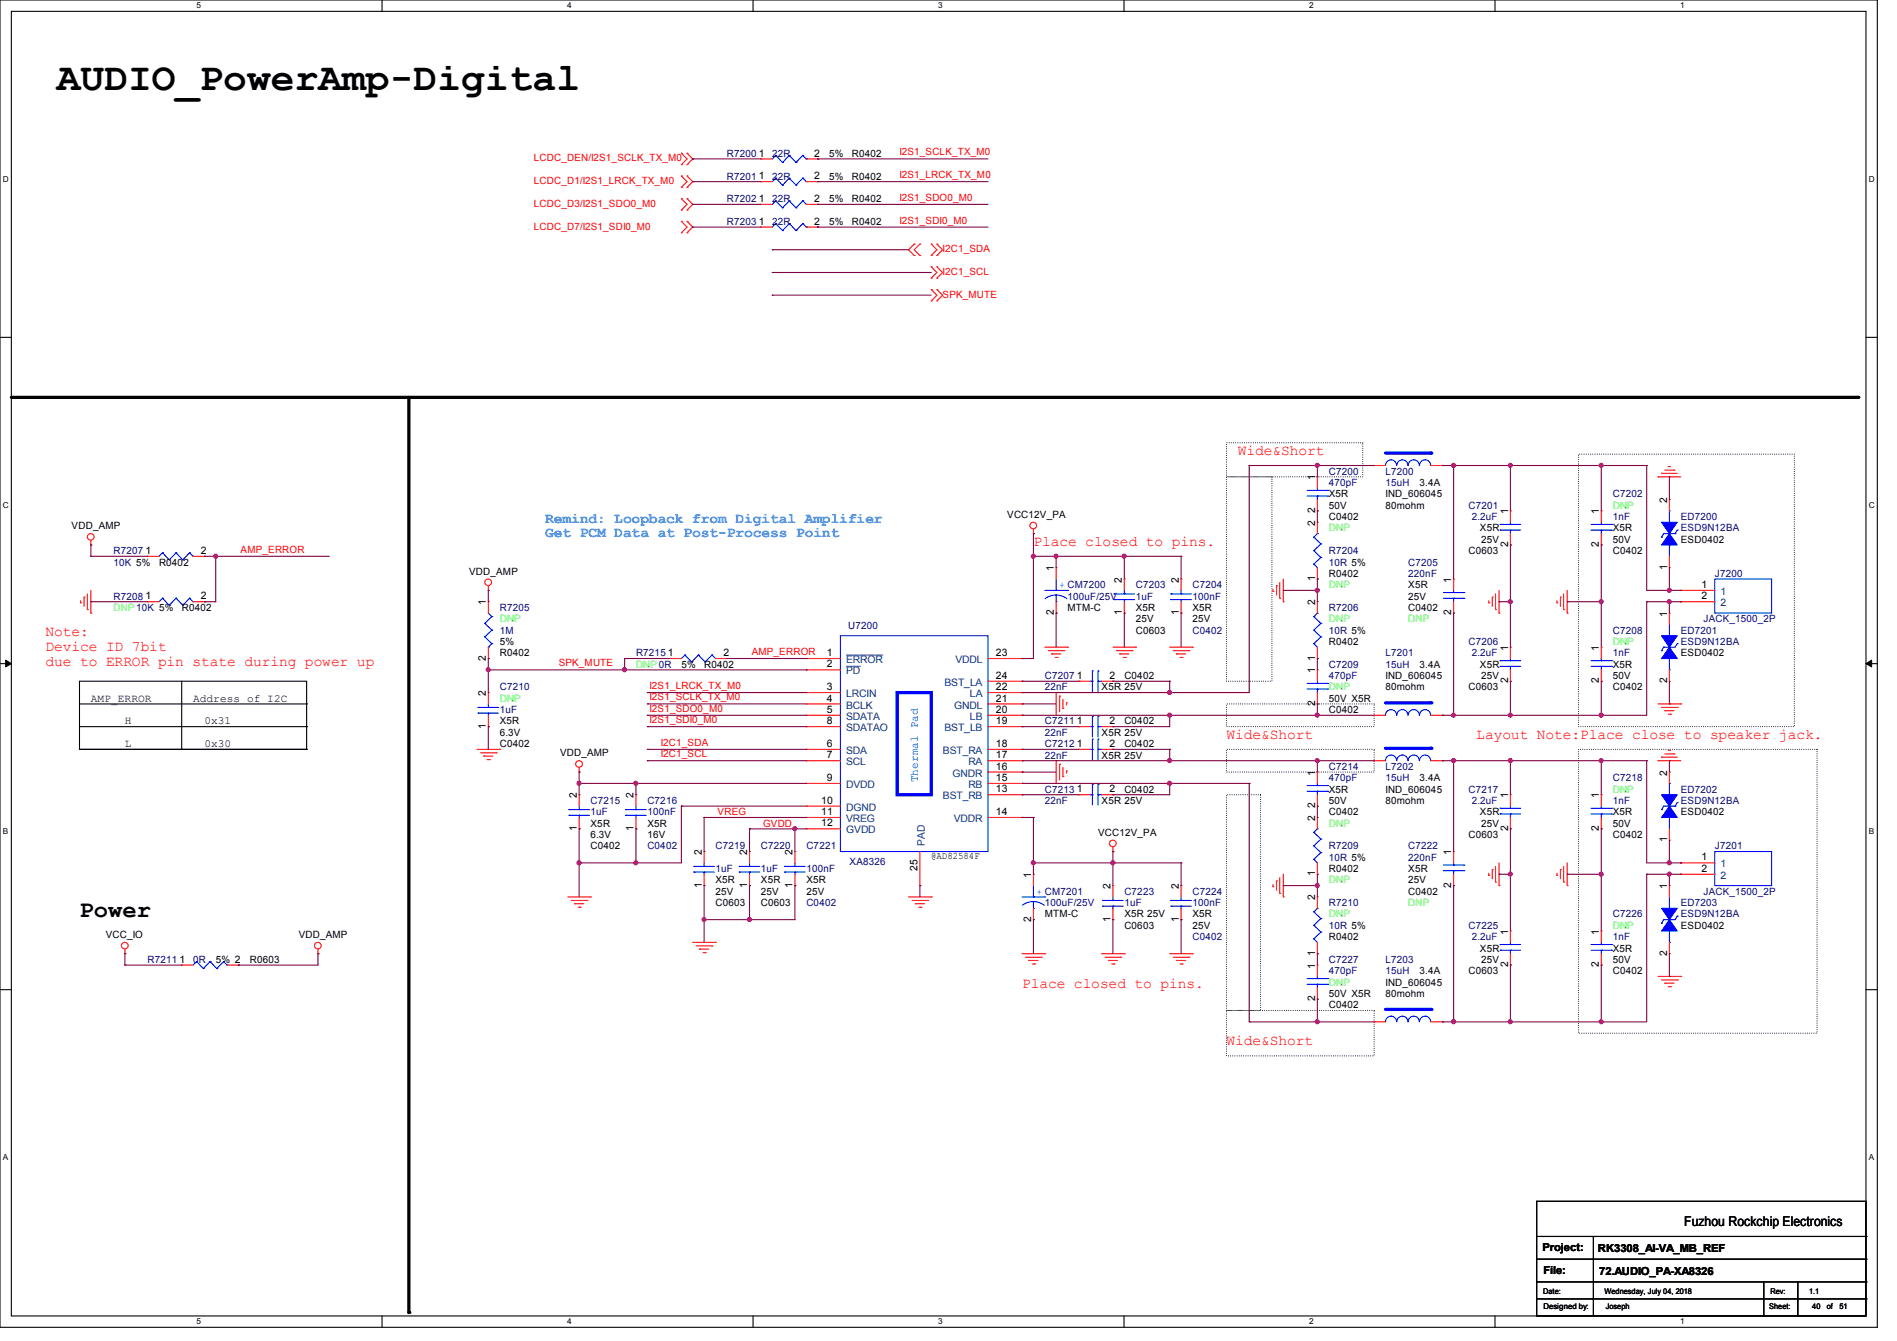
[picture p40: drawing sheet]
<svg xmlns="http://www.w3.org/2000/svg" width="297mm" height="210mm" viewBox="0 0 297 210" stroke-linecap="round" stroke-linejoin="round" font-family="sans-serif">
<defs><g id="words">
<text font-size="6.2" x="8.9" y="14.1">AUDIO_PowerAmp-Digital</text>
<text font-size="3.7" x="12.4" y="143.6">Power</text>
<g font-size="2.3" fill="#f00">
<text x="193.8" y="71.2">Wide&amp;Short</text>
<text x="161.8" y="85.4">Place closed to pins.</text>
<text x="7.1" y="99.7">Note:</text>
<text x="7.1" y="101.9">Device ID 7bit</text>
<text x="7.1" y="104.2">due to ERROR pin state during power up</text>
<text x="192" y="115.7">Wide&amp;Short</text>
<text x="231.1" y="115.7">Layout Note:Place close to speaker jack.</text>
<text x="160" y="154.8">Place closed to pins.</text>
<text x="192" y="163.7">Wide&amp;Short</text>
</g>
<g font-size="2.3" fill="#0080ff">
<text x="85.3" y="81.9">Remind: Loopback from Digital Amplifier</text>
<text x="85.3" y="84.2">Get PCM Data at Post-Process Point</text>
</g>
<text font-size="2.1" x="263.7" y="192">Fuzhou Rockchip Electronics</text>
<g font-size="1.7">
<text x="14.2" y="109.9">AMP_ERROR</text>
<text x="19.6" y="113.4">H</text>
<text x="30.2" y="109.9">Address of I2C</text>
<text x="32" y="113.4">0x31</text>
<text x="19.6" y="117">L</text>
<text x="32" y="117">0x30</text>
<text x="241.5" y="196">Project:</text>
<text x="250.2" y="196.1">RK3308_AI-VA_MB_REF</text>
<text x="241.6" y="199.5">File:</text>
<text x="250.4" y="199.7">72.AUDIO_PA-XA8326</text>
</g>
<text font-size="1.7" fill="#00f" x="143.7" y="122.5" transform="rotate(-90 143.7 122.5)">Thermal Pad</text>
<g font-size="1.6" fill="#f00">
<text x="83.6" y="25.3">LCDC_DEN/I2S1_SCLK_TX_M0</text>
<text x="83.6" y="28.8">LCDC_D1/I2S1_LRCK_TX_M0</text>
<text x="140.8" y="24.3">I2S1_SCLK_TX_M0</text>
<text x="140.8" y="27.9">I2S1_LRCK_TX_M0</text>
<text x="83.6" y="32.4">LCDC_D3/I2S1_SDO0_M0</text>
<text x="83.6" y="35.9">LCDC_D7/I2S1_SDI0_M0</text>
<text x="140.8" y="31.5">I2S1_SDO0_M0</text>
<text x="140.8" y="35">I2S1_SDI0_M0</text>
<text x="147.6" y="39.5">I2C1_SDA</text>
<text x="147.6" y="43.1">I2C1_SCL</text>
<text x="147.6" y="46.6">SPK_MUTE</text>
<text x="37.7" y="86.6">AMP_ERROR</text>
<text x="87.5" y="104.4">SPK_MUTE</text>
<text x="101.7" y="107.9">I2S1_LRCK_TX_M0</text>
<text x="117.7" y="102.6">AMP_ERROR</text>
<text x="101.7" y="109.7">I2S1_SCLK_TX_M0</text>
<text x="101.7" y="111.5">I2S1_SDO0_M0</text>
<text x="101.7" y="113.2">I2S1_SDI0_M0</text>
<text x="103.5" y="118.6">I2C1_SCL</text>
<text x="103.5" y="116.8">I2C1_SDA</text>
<text x="112.4" y="127.7">VREG</text>
<text x="119.5" y="129.5">GVDD</text>
</g>
<g font-size="1.6" fill="#000080">
<text x="113.8" y="24.6">R7200</text>
<text x="113.8" y="28.1">R7201</text>
<text x="120.9" y="24.6">22R</text>
<text x="120.9" y="28.1">22R</text>
<text x="113.8" y="31.7">R7202</text>
<text x="113.8" y="35.2">R7203</text>
<text x="120.9" y="31.7">22R</text>
<text x="120.9" y="35.2">22R</text>
<text x="208" y="74.3">C7200</text>
<text x="208" y="76.1">470pF</text>
<text x="216.9" y="74.3">L7200</text>
<text x="216.9" y="76.1">15uH</text>
<text x="252.5" y="77.9">C7202</text>
<text x="229.9" y="79.7">C7201</text>
<text x="230.4" y="81.4">2.2uF</text>
<text x="252.5" y="81.4">1nF</text>
<text x="263.2" y="81.4">ED7200</text>
<text x="263.2" y="83.2">ESD9N12BA</text>
<text x="17.8" y="86.8">R7207</text>
<text x="17.8" y="88.6">10K 5%</text>
<text x="208" y="86.8">R7204</text>
<text x="208" y="88.6">10R 5%</text>
<text x="220.5" y="88.6">C7205</text>
<text x="17.8" y="93.9">R7208</text>
<text x="78.2" y="95.7">R7205</text>
<text x="167.1" y="93.9">100uF/25V</text>
<text x="177.8" y="92.1">C7203</text>
<text x="177.8" y="93.9">1uF</text>
<text x="186.7" y="92.1">C7204</text>
<text x="186.7" y="93.9">100nF</text>
<text x="208" y="95.7">R7206</text>
<text x="220.5" y="90.3">220nF</text>
<text x="268.5" y="90.3">J7200</text>
<text x="78.2" y="99.2">1M</text>
<text x="132.8" y="98.5">U7200</text>
<text x="186.7" y="99.2">C0402</text>
<text x="208" y="99.2">10R 5%</text>
<text x="229.9" y="101">C7206</text>
<text x="252.5" y="99.2">C7208</text>
<text x="263.2" y="99.2">ED7201</text>
<text x="263.2" y="101">ESD9N12BA</text>
<text x="266.7" y="97.5">JACK_1500_2P</text>
<text x="99.6" y="102.8">R7215</text>
<text x="163.6" y="106.3">C7207</text>
<text x="208" y="104.6">C7209</text>
<text x="208" y="106.3">470pF</text>
<text x="216.9" y="102.8">L7201</text>
<text x="216.9" y="104.6">15uH</text>
<text x="230.4" y="102.8">2.2uF</text>
<text x="252.5" y="102.8">1nF</text>
<text x="78.2" y="108.1">C7210</text>
<text x="78.2" y="111.7">1uF</text>
<text x="163.6" y="108.1">22nF</text>
<text x="163.6" y="113.5">C7211</text>
<text x="163.6" y="115.2">22nF</text>
<text x="163.6" y="117">C7212</text>
<text x="163.6" y="118.8">22nF</text>
<text x="92.5" y="125.9">C7215</text>
<text x="101.4" y="125.9">C7216</text>
<text x="163.6" y="124.1">C7213</text>
<text x="163.6" y="125.9">22nF</text>
<text x="208" y="120.6">C7214</text>
<text x="208" y="122.3">470pF</text>
<text x="216.9" y="120.6">L7202</text>
<text x="216.9" y="122.3">15uH</text>
<text x="229.9" y="124.1">C7217</text>
<text x="230.4" y="125.9">2.2uF</text>
<text x="252.5" y="122.3">C7218</text>
<text x="252.5" y="125.9">1nF</text>
<text x="263.2" y="124.1">ED7202</text>
<text x="263.2" y="125.9">ESD9N12BA</text>
<text x="92.5" y="127.7">1uF</text>
<text x="101.4" y="127.7">100nF</text>
<text x="101.4" y="133">C0402</text>
<text x="112" y="133">C7219</text>
<text x="112" y="136.6">1uF</text>
<text x="119.1" y="133">C7220</text>
<text x="119.1" y="136.6">1uF</text>
<text x="126.2" y="133">C7221</text>
<text x="126.2" y="136.6">100nF</text>
<text x="133" y="135.5">XA8326</text>
<text x="208" y="133">R7209</text>
<text x="208" y="134.8">10R 5%</text>
<text x="220.5" y="133">C7222</text>
<text x="220.5" y="134.8">220nF</text>
<text x="268.5" y="133">J7201</text>
<text x="126.2" y="141.9">C0402</text>
<text x="163.6" y="141.9">100uF/25V</text>
<text x="176" y="140.1">C7223</text>
<text x="176" y="141.9">1uF</text>
<text x="186.7" y="140.1">C7224</text>
<text x="186.7" y="141.9">100nF</text>
<text x="208" y="141.9">R7210</text>
<text x="252.5" y="143.7">C7226</text>
<text x="263.2" y="141.9">ED7203</text>
<text x="263.2" y="143.7">ESD9N12BA</text>
<text x="266.7" y="140.1">JACK_1500_2P</text>
<text x="186.7" y="147.2">C0402</text>
<text x="208" y="145.5">10R 5%</text>
<text x="229.9" y="145.5">C7225</text>
<text x="230.4" y="147.2">2.2uF</text>
<text x="252.5" y="147.2">1nF</text>
<text x="23.1" y="150.8">R7211</text>
<text x="30.2" y="150.8">0R</text>
<text x="208" y="150.8">C7227</text>
<text x="208" y="152.6">470pF</text>
<text x="216.9" y="150.8">L7203</text>
<text x="216.9" y="152.6">15uH</text>
</g>
<g font-size="1.6">
<text x="118.8" y="24.5">1</text>
<text x="118.8" y="28.1">1</text>
<text x="127.5" y="24.5">2</text>
<text x="127.5" y="28.1">2</text>
<text x="129.8" y="24.6">5%</text>
<text x="129.8" y="28.1">5%</text>
<text x="133.4" y="24.6">R0402</text>
<text x="133.4" y="28.1">R0402</text>
<text x="118.8" y="31.6">1</text>
<text x="118.8" y="35.2">1</text>
<text x="127.5" y="31.6">2</text>
<text x="127.5" y="35.2">2</text>
<text x="129.8" y="31.7">5%</text>
<text x="129.8" y="35.2">5%</text>
<text x="133.4" y="31.7">R0402</text>
<text x="133.4" y="35.2">R0402</text>
<text x="205.9" y="75.2" transform="rotate(-90 205.9 75.2)">1</text>
<text x="208" y="77.9">X5R</text>
<text x="216.9" y="77.9">IND_606045</text>
<text x="222.3" y="76.1">3.4A</text>
<text x="11.2" y="82.9">VDD_AMP</text>
<text x="157.7" y="81.1">VCC12V_PA</text>
<text x="205.9" y="82.3" transform="rotate(-90 205.9 82.3)">2</text>
<text x="205.9" y="80.3" transform="rotate(-90 205.9 80.3)">2</text>
<text x="208" y="81.4">C0402</text>
<text x="208" y="79.7">50V</text>
<text x="216.9" y="79.7">80mohm</text>
<text x="231.7" y="83.2">X5R</text>
<text x="236.1" y="80.6" transform="rotate(-90 236.1 80.6)">1</text>
<text x="250.3" y="80.6" transform="rotate(-90 250.3 80.6)">1</text>
<text x="252.5" y="83.2">X5R</text>
<text x="261" y="78.8" transform="rotate(-90 261 78.8)">2</text>
<text x="22.8" y="86.7">1</text>
<text x="24.9" y="88.6">R0402</text>
<text x="31.5" y="86.7">2</text>
<text x="165" y="89.4" transform="rotate(-90 165 89.4)">1</text>
<text x="229.9" y="86.8">C0603</text>
<text x="231.9" y="85">25V</text>
<text x="236.1" y="85.7" transform="rotate(-90 236.1 85.7)">2</text>
<text x="250.3" y="85.7" transform="rotate(-90 250.3 85.7)">2</text>
<text x="252.5" y="86.8">C0402</text>
<text x="252.5" y="85">50V</text>
<text x="261" y="89.2" transform="rotate(-90 261 89.2)">1</text>
<text x="263.2" y="85">ESD0402</text>
<text x="22.8" y="93.9">1</text>
<text x="28.4" y="95.7">R0402</text>
<text x="31.5" y="93.9">2</text>
<text x="73.5" y="90">VDD_AMP</text>
<text x="76.1" y="94.8" transform="rotate(-90 76.1 94.8)">1</text>
<text x="167.1" y="95.7">MTM-C</text>
<text x="175.7" y="91.2" transform="rotate(-90 175.7 91.2)">2</text>
<text x="177.8" y="95.7">X5R</text>
<text x="184.5" y="91.2" transform="rotate(-90 184.5 91.2)">2</text>
<text x="186.7" y="95.7">X5R</text>
<text x="205.9" y="94.8" transform="rotate(-90 205.9 94.8)">2</text>
<text x="205.9" y="91" transform="rotate(-90 205.9 91)">1</text>
<text x="208" y="90.3">R0402</text>
<text x="220.5" y="95.7">C0402</text>
<text x="220.5" y="92.1">X5R</text>
<text x="220.5" y="93.9">25V</text>
<text x="227.2" y="91.2" transform="rotate(-90 227.2 91.2)">1</text>
<text x="266.4" y="92.1">1</text>
<text x="266.4" y="93.9">2</text>
<text x="78.2" y="101">5%</text>
<text x="165" y="96.4" transform="rotate(-90 165 96.4)">2</text>
<text x="175.7" y="96.4" transform="rotate(-90 175.7 96.4)">1</text>
<text x="177.8" y="99.2">C0603</text>
<text x="177.8" y="97.5">25V</text>
<text x="184.5" y="96.4" transform="rotate(-90 184.5 96.4)">1</text>
<text x="186.7" y="97.5">25V</text>
<text x="208" y="101">R0402</text>
<text x="227.2" y="96.4" transform="rotate(-90 227.2 96.4)">2</text>
<text x="236.1" y="101.9" transform="rotate(-90 236.1 101.9)">1</text>
<text x="250.3" y="101.9" transform="rotate(-90 250.3 101.9)">1</text>
<text x="261" y="96.6" transform="rotate(-90 261 96.6)">1</text>
<text x="76.1" y="103.5" transform="rotate(-90 76.1 103.5)">2</text>
<text x="78.2" y="102.8">R0402</text>
<text x="104.6" y="102.7">1</text>
<text x="106.7" y="104.6">5%</text>
<text x="110.2" y="104.6">R0402</text>
<text x="113.3" y="102.7">2</text>
<text x="129.5" y="102.7">1</text>
<text x="129.5" y="104.5">2</text>
<text x="155.9" y="106.3">24</text>
<text x="155.9" y="102.7">23</text>
<text x="168.6" y="106.3">1</text>
<text x="173.7" y="106.3">2</text>
<text x="176" y="106.3">C0402</text>
<text x="205.9" y="105.5" transform="rotate(-90 205.9 105.5)">1</text>
<text x="205.9" y="103.5" transform="rotate(-90 205.9 103.5)">1</text>
<text x="216.9" y="106.3">IND_606045</text>
<text x="222.3" y="104.6">3.4A</text>
<text x="231.7" y="104.6">X5R</text>
<text x="231.9" y="106.3">25V</text>
<text x="236.1" y="107" transform="rotate(-90 236.1 107)">2</text>
<text x="250.3" y="107" transform="rotate(-90 250.3 107)">2</text>
<text x="252.5" y="104.6">X5R</text>
<text x="252.5" y="106.3">50V</text>
<text x="261" y="107" transform="rotate(-90 261 107)">2</text>
<text x="263.2" y="102.8">ESD0402</text>
<text x="76.1" y="109" transform="rotate(-90 76.1 109)">2</text>
<text x="78.2" y="113.5">X5R</text>
<text x="129.5" y="108.1">3</text>
<text x="129.5" y="109.9">4</text>
<text x="129.5" y="111.6">5</text>
<text x="129.5" y="113.4">8</text>
<text x="155.9" y="108.1">22</text>
<text x="155.9" y="109.9">21</text>
<text x="155.9" y="111.6">20</text>
<text x="155.9" y="113.4">19</text>
<text x="168.6" y="113.4">1</text>
<text x="172.5" y="108.1">X5R 25V</text>
<text x="173.7" y="113.4">2</text>
<text x="176" y="113.5">C0402</text>
<text x="205.9" y="110.6" transform="rotate(-90 205.9 110.6)">2</text>
<text x="208" y="111.7">C0402</text>
<text x="208" y="109.9">50V X5R</text>
<text x="216.9" y="108.1">80mohm</text>
<text x="229.9" y="108.1">C0603</text>
<text x="252.5" y="108.1">C0402</text>
<text x="76.1" y="114.1" transform="rotate(-90 76.1 114.1)">1</text>
<text x="78.2" y="117">C0402</text>
<text x="78.2" y="115.2">6.3V</text>
<text x="87.7" y="118.4">VDD_AMP</text>
<text x="129.5" y="117">6</text>
<text x="129.5" y="118.7">7</text>
<text x="155.9" y="117">18</text>
<text x="155.9" y="118.7">17</text>
<text x="168.6" y="117">1</text>
<text x="172.5" y="115.2">X5R 25V</text>
<text x="172.5" y="118.8">X5R 25V</text>
<text x="173.7" y="117">2</text>
<text x="176" y="117">C0402</text>
<text x="90.3" y="125" transform="rotate(-90 90.3 125)">2</text>
<text x="99.2" y="125" transform="rotate(-90 99.2 125)">2</text>
<text x="128.6" y="125.9">10</text>
<text x="129.5" y="122.3">9</text>
<text x="155.9" y="120.5">16</text>
<text x="155.9" y="122.3">15</text>
<text x="155.9" y="124.1">13</text>
<text x="168.6" y="124.1">1</text>
<text x="172.5" y="125.9">X5R 25V</text>
<text x="173.7" y="124.1">2</text>
<text x="176" y="124.1">C0402</text>
<text x="205.9" y="121.5" transform="rotate(-90 205.9 121.5)">1</text>
<text x="208" y="124.1">X5R</text>
<text x="208" y="125.9">50V</text>
<text x="216.9" y="124.1">IND_606045</text>
<text x="216.9" y="125.9">80mohm</text>
<text x="222.3" y="122.3">3.4A</text>
<text x="236.1" y="125" transform="rotate(-90 236.1 125)">1</text>
<text x="250.3" y="125" transform="rotate(-90 250.3 125)">1</text>
<text x="261" y="121.5" transform="rotate(-90 261 121.5)">2</text>
<text x="90.3" y="130.1" transform="rotate(-90 90.3 130.1)">1</text>
<text x="92.5" y="129.5">X5R</text>
<text x="92.5" y="131.2">6.3V</text>
<text x="99.2" y="130.1" transform="rotate(-90 99.2 130.1)">1</text>
<text x="101.4" y="129.5">X5R</text>
<text x="101.4" y="131.2">16V</text>
<text x="128.6" y="127.6">11</text>
<text x="128.6" y="129.4">12</text>
<text x="155.9" y="127.6">14</text>
<text x="171.9" y="130.9">VCC12V_PA</text>
<text x="205.9" y="128.6" transform="rotate(-90 205.9 128.6)">2</text>
<text x="205.9" y="126.6" transform="rotate(-90 205.9 126.6)">2</text>
<text x="208" y="127.7">C0402</text>
<text x="229.9" y="131.2">C0603</text>
<text x="231.7" y="127.7">X5R</text>
<text x="231.9" y="129.5">25V</text>
<text x="236.1" y="130.1" transform="rotate(-90 236.1 130.1)">2</text>
<text x="250.3" y="130.1" transform="rotate(-90 250.3 130.1)">2</text>
<text x="252.5" y="131.2">C0402</text>
<text x="252.5" y="127.7">X5R</text>
<text x="252.5" y="129.5">50V</text>
<text x="261" y="131.9" transform="rotate(-90 261 131.9)">1</text>
<text x="263.2" y="127.7">ESD0402</text>
<text x="92.5" y="133">C0402</text>
<text x="109.9" y="133.9" transform="rotate(-90 109.9 133.9)">2</text>
<text x="117" y="133.9" transform="rotate(-90 117 133.9)">2</text>
<text x="124.1" y="133.9" transform="rotate(-90 124.1 133.9)">2</text>
<text x="143.6" y="136.4" transform="rotate(-90 143.6 136.4)">25</text>
<text x="145.8" y="134.6">@AD82584F</text>
<text x="161.4" y="137.5" transform="rotate(-90 161.4 137.5)">1</text>
<text x="205.9" y="137.2" transform="rotate(-90 205.9 137.2)">1</text>
<text x="208" y="136.6">R0402</text>
<text x="220.5" y="136.6">X5R</text>
<text x="227.2" y="133.9" transform="rotate(-90 227.2 133.9)">1</text>
<text x="266.4" y="134.7">1</text>
<text x="266.4" y="136.5">2</text>
<text x="109.9" y="139" transform="rotate(-90 109.9 139)">1</text>
<text x="112" y="141.9">C0603</text>
<text x="112" y="138.3">X5R</text>
<text x="112" y="140.1">25V</text>
<text x="117" y="139" transform="rotate(-90 117 139)">1</text>
<text x="119.1" y="141.9">C0603</text>
<text x="119.1" y="138.3">X5R</text>
<text x="119.1" y="140.1">25V</text>
<text x="124.1" y="139" transform="rotate(-90 124.1 139)">1</text>
<text x="126.2" y="138.3">X5R</text>
<text x="126.2" y="140.1">25V</text>
<text x="163.6" y="143.7">MTM-C</text>
<text x="173.9" y="139.2" transform="rotate(-90 173.9 139.2)">2</text>
<text x="176" y="143.7">X5R 25V</text>
<text x="184.5" y="139.2" transform="rotate(-90 184.5 139.2)">2</text>
<text x="186.7" y="143.7">X5R</text>
<text x="205.9" y="141" transform="rotate(-90 205.9 141)">2</text>
<text x="220.5" y="140.1">C0402</text>
<text x="220.5" y="138.3">25V</text>
<text x="227.2" y="139" transform="rotate(-90 227.2 139)">2</text>
<text x="261" y="139.2" transform="rotate(-90 261 139.2)">1</text>
<text x="16.6" y="146.9">VCC_IO</text>
<text x="46.8" y="146.9">VDD_AMP</text>
<text x="161.4" y="144.4" transform="rotate(-90 161.4 144.4)">2</text>
<text x="173.9" y="144.4" transform="rotate(-90 173.9 144.4)">1</text>
<text x="176" y="145.5">C0603</text>
<text x="184.5" y="144.4" transform="rotate(-90 184.5 144.4)">1</text>
<text x="186.7" y="145.5">25V</text>
<text x="205.9" y="149.7" transform="rotate(-90 205.9 149.7)">1</text>
<text x="208" y="147.2">R0402</text>
<text x="231.7" y="149">X5R</text>
<text x="236.1" y="146.3" transform="rotate(-90 236.1 146.3)">1</text>
<text x="250.3" y="146.3" transform="rotate(-90 250.3 146.3)">1</text>
<text x="252.5" y="149">X5R</text>
<text x="261" y="149.7" transform="rotate(-90 261 149.7)">2</text>
<text x="263.2" y="145.5">ESD0402</text>
<text x="28.1" y="150.7">1</text>
<text x="33.8" y="150.8">5% 2</text>
<text x="39.1" y="150.8">R0603</text>
<text x="205.9" y="151.7" transform="rotate(-90 205.9 151.7)">1</text>
<text x="216.9" y="154.3">IND_606045</text>
<text x="222.3" y="152.6">3.4A</text>
<text x="229.9" y="152.6">C0603</text>
<text x="231.9" y="150.8">25V</text>
<text x="236.1" y="151.5" transform="rotate(-90 236.1 151.5)">2</text>
<text x="250.3" y="151.5" transform="rotate(-90 250.3 151.5)">2</text>
<text x="252.5" y="152.6">C0402</text>
<text x="252.5" y="150.8">50V</text>
<text x="205.9" y="156.8" transform="rotate(-90 205.9 156.8)">2</text>
<text x="208" y="157.9">C0402</text>
<text x="208" y="156.1">50V X5R</text>
<text x="216.9" y="156.1">80mohm</text>
</g>
<g font-size="1.6" fill="#0f0">
<text x="208" y="83.2">DNP</text>
<text x="252.5" y="79.7">DNP</text>
<text x="17.8" y="95.7">DNP10K 5%</text>
<text x="208" y="92.1">DNP</text>
<text x="78.2" y="97.5">DNP</text>
<text x="208" y="97.5">DNP</text>
<text x="220.5" y="97.5">DNP</text>
<text x="252.5" y="101">DNP</text>
<text x="99.6" y="104.6">DNP0R</text>
<text x="78.2" y="109.9">DNP</text>
<text x="208" y="108.1">DNP</text>
<text x="252.5" y="124.1">DNP</text>
<text x="208" y="129.5">DNP</text>
<text x="208" y="138.3">DNP</text>
<text x="208" y="143.7">DNP</text>
<text x="220.5" y="141.9">DNP</text>
<text x="252.5" y="145.5">DNP</text>
<text x="208" y="154.3">DNP</text>
</g>
<g font-size="1.6" fill="#00f">
<text x="165.9" y="92.1">+ CM7200</text>
<text x="162.3" y="140.1">+ CM7201</text>
</g>
<g font-size="1.6" fill="#004080">
<text x="269.4" y="93.2">1</text>
<text x="269.4" y="95">2</text>
<text x="132.5" y="103.8">ERROR</text>
<text x="132.5" y="105.6">PD</text>
<text x="147.9" y="107.4">BST_LA</text>
<text x="149.6" y="103.8">VDDL</text>
<text x="132.5" y="109.2">LRCIN</text>
<text x="132.5" y="111">BCLK</text>
<text x="132.5" y="112.7">SDATA</text>
<text x="149.4" y="111">GNDL</text>
<text x="151.9" y="109.2">LA</text>
<text x="151.9" y="112.7">LB</text>
<text x="132.5" y="118.1">SDA</text>
<text x="132.5" y="119.8">SCL</text>
<text x="132.5" y="114.5">SDATAO</text>
<text x="147.6" y="118.1">BST_RA</text>
<text x="147.9" y="114.5">BST_LB</text>
<text x="151.6" y="119.8">RA</text>
<text x="132.5" y="123.4">DVDD</text>
<text x="147.6" y="125.2">BST_RB</text>
<text x="149.1" y="121.6">GNDR</text>
<text x="151.6" y="123.4">RB</text>
<text x="132.5" y="127">DGND</text>
<text x="132.5" y="128.7">VREG</text>
<text x="132.5" y="130.5">GVDD</text>
<text x="149.3" y="128.7">VDDR</text>
<text x="144.8" y="132.5" transform="rotate(-90 144.8 132.5)">PAD</text>
<text x="269.4" y="135.8">1</text>
<text x="269.4" y="137.6">2</text>
</g>
<g font-size="1.3">
<text x="30.8" y="1.3">5</text>
<text x="88.8" y="1.3">4</text>
<text x="146.9" y="1.3">3</text>
<text x="205" y="1.3">2</text>
<text x="263.1" y="1.3">1</text>
<text x=".5" y="28.4">D</text>
<text x="292.6" y="28.4">D</text>
<text x=".5" y="79.5">C</text>
<text x="292.6" y="79.5">C</text>
<text x=".5" y="130.6">B</text>
<text x="292.6" y="130.6">B</text>
<text x=".5" y="181.7">A</text>
<text x="292.6" y="181.7">A</text>
<text x="30.8" y="207.4">5</text>
<text x="88.8" y="207.4">4</text>
<text x="146.9" y="207.4">3</text>
<text x="205" y="207.4">2</text>
<text x="263.1" y="207.4">1</text>
</g>
<g font-size="1.2">
<text x="241.6" y="202.6">Date:</text>
<text x="251.2" y="202.6">Wednesday, July 04, 2018</text>
<text x="277.2" y="202.6">Rev:</text>
<text x="283.2" y="202.6">1.1</text>
<text x="241.6" y="205.1">Designed by:</text>
<text x="251.4" y="205.1">Joseph</text>
<text x="277" y="205.1">Sheet:</text>
<text x="283.7" y="205.1">40</text>
<text x="286" y="205.1">of</text>
<text x="288" y="205.1">51</text>
</g>
</g></defs>
<path d="M0 0h293.9v207.9h-293.9zM1.8 1.8h290.3v204.3h-290.3z" fill="none" stroke="#000" stroke-width=".17"/>
<g fill="#fff">
<path d="M30.8 .2h.7v1.4h-.7z"/>
<path d="M30.8 206.2h.7v1.4h-.7z"/>
</g>
<path d="M59.8 0v1.8M59.8 206.1v1.8" fill="none" stroke="#000" stroke-width=".17"/>
<g fill="#fff">
<path d="M88.8 .2h.7v1.4h-.7z"/>
<path d="M88.8 206.2h.7v1.4h-.7z"/>
</g>
<path d="M117.9 0v1.8M117.9 206.1v1.8" fill="none" stroke="#000" stroke-width=".17"/>
<g fill="#fff">
<path d="M146.9 .2h.7v1.4h-.7z"/>
<path d="M146.9 206.2h.7v1.4h-.7z"/>
</g>
<path d="M176 0v1.8M176 206.1v1.8" fill="none" stroke="#000" stroke-width=".17"/>
<g fill="#fff">
<path d="M205 .2h.7v1.4h-.7z"/>
<path d="M205 206.2h.7v1.4h-.7z"/>
</g>
<path d="M234.1 0v1.8M234.1 206.1v1.8" fill="none" stroke="#000" stroke-width=".17"/>
<g fill="#fff">
<path d="M263.1 .2h.6v1.4h-.6z"/>
<path d="M263.1 206.2h.6v1.4h-.6z"/>
<path d="M.5 27.3h.9v1.4h-.9z"/>
<path d="M292.6 27.3h.9v1.4h-.9z"/>
<path d="M.5 78.4h.9v1.4h-.9z"/>
<path d="M292.6 78.4h.9v1.4h-.9z"/>
</g>
<path d="M0 52.8h1.8M292.1 52.8h1.8" fill="none" stroke="#000" stroke-width=".17"/>
<g fill="#fff">
<path d="M.5 129.5h.8v1.4h-.8z"/>
<path d="M292.6 129.5h.8v1.4h-.8z"/>
</g>
<path d="M0 103.9h1.8M292.1 103.9h1.8" fill="none" stroke="#000" stroke-width=".17"/>
<path d="M.9 103.4l.9 .5-.9 .5zM292.1 103.9l.9-.5v1z" fill="#000" stroke="#000" stroke-width=".16"/>
<g fill="#fff">
<path d="M.5 180.5h.8v1.4h-.8z"/>
<path d="M292.6 180.5h.8v1.4h-.8z"/>
</g>
<g fill="none" stroke="#000" stroke-width=".17">
<path d="M12.4 106.7h35.6v10.6h-35.6zM12.4 110.2h35.6M12.4 113.8h35.6M12.4 117.3h35.6M28.4 117.3h.1M28.4 106.7v10.6M48 110.2h.1M48 113.8h.1M48 117.3h.1M0 155h1.8M292.1 155h1.8M240.6 188.1h51.5v18h-51.5z"/>
<path d="M240.6 193.6h51.5M240.6 197.2h51.5M249.5 193.6v12.5M292.1 193.6h.1M292.1 197.2h.1M240.6 200.7h51.5M240.6 203.4h51.5M249.5 206.1h.1M276.1 206.1h.1M276.1 200.7v5.4M281.5 206.1h.1M281.5 200.7v5.4"/>
<path d="M292.1 200.7h.1M292.1 203.4h.1"/>
</g>
<path d="M192 74.7h7.1v32h-7.1zM192 69.3h21.4v5.4h-21.4zM247.1 71.1h33.8v42.7h-33.8zM192 117.3h23.1v3.6h-23.1zM192 110.2h23.1v3.6h-23.1zM247.1 117.3h37.4v44.5h-37.4zM192 124.5h5.4v33.7h-5.4zM192 158.2h23.1v7.2h-23.1z" fill="none" stroke="#000" stroke-width=".17" stroke-dasharray="0 .3"/>
<path d="M1.8 62.2h289.1M64 62.2v143.3" fill="none" stroke="#000" stroke-width=".51"/>
<g fill="#000">
<circle cx="290.9" cy="62.2" r=".25"/>
<circle cx="64" cy="205.5" r=".25"/>
</g>
<g fill="none" stroke="#f00" stroke-width=".17">
<path d="M106.7 25.8h.1M106.7 24h.1M106.7 29.3h.1M106.7 27.6h.1M106.7 32.9h.1M106.7 31.1h.1M106.7 36.4h.1M106.7 34.7h.1M106.7 24l.9 .9-.9 .9M106.7 27.6l.9 .8-.9 .9M106.7 31.1l.9 .9-.9 .9M106.7 34.7l.9 .9-.9 .8"/>
<path d="M107.6 24h.1M107.6 25.8h.1M107.6 27.6h.1M107.6 29.3h.1M107.6 31.1h.1M107.6 32.9h.1M107.6 34.7h.1M107.6 36.4h.1M107.6 24l.9 .9-.9 .9M107.6 27.6l.9 .8-.9 .9M107.6 31.1l.9 .9-.9 .9M107.6 34.7l.9 .9-.9 .8"/>
<path d="M143.1 38.2h.1M143.1 38.2l-.9 .9 .9 .9M144 38.2h.1M144 38.2l-.9 .9 .9 .9M145.8 38.2h.1M145.8 38.2l.9 .9-.9 .9M146.7 38.2h.1M146.7 38.2l.9 .9-.9 .9M143.1 40h.1M144 40h.1M145.8 43.6h.1M145.8 41.8h.1"/>
<path d="M145.8 40h.1M145.8 45.3h.1M145.8 47.1h.1M145.8 41.8l.9 .9-.9 .9M145.8 45.3l.9 .9-.9 .9M146.7 43.6h.1M146.7 41.8h.1M146.7 40h.1M146.7 45.3h.1M146.7 47.1h.1M146.7 41.8l.9 .9-.9 .9M146.7 45.3l.9 .9-.9 .9"/>
<path d="M259.6 74.7h.1M259.6 74.7h3.5M260.1 74.1h.1M260.1 74.1h2.5M260.6 73.6h1.5M261.2 73.1h.1M261.2 73.1h.3M262.1 73.6h.1M12.6 94.4h.1M12.6 94.1v.3M13.2 93.5h.1M13.2 93.5v1.5"/>
<path d="M13.7 95.5h.1M13.7 93v2.5M14.2 85.3h.1M14.2 96h.1M14.2 84.6v.7M14.2 92.5v3.5M76.5 92.5h.1M76.5 91.7v.8M161.8 83.6h.1M161.8 82.8v.8M199.3 92.6h.1M199.3 92.3v.3"/>
<path d="M199.9 91.7h.1M199.9 91.7v1.5M200.4 93.7h.1M200.4 91.2v2.5M200.9 94.2h.1M200.9 90.7v3.5M233.1 94.4h.1M233.1 94.1v.3M233.6 93.5h.1M233.6 93.5v1.5M234.1 95.5h.1M234.1 93v2.5"/>
<path d="M234.7 96h.1M234.7 92.5v3.5M243.8 94.4h.1M243.8 94.1v.3M244.3 93.5h.1M244.3 93.5v1.5M244.8 95.5h.1M244.8 93v2.5M245.4 96h.1M245.4 92.5v3.5M74.7 117.3h3.5M75.2 117.9h2.5"/>
<path d="M75.7 118.4h.1M75.7 118.4h1.5M76.3 119h.3M76.6 119h.1M77.7 117.9h.1M78.2 117.3h.1M163.6 101.3h3.5M164.1 101.9h2.5M164.6 102.4h.1M164.6 102.4h1.5M165.2 103h.3M165.4 108.5h.1"/>
<path d="M165.4 119.1h.1M165.4 108.5v3.5M165.4 119.1v3.6M165.5 103h.1M165.9 109h.1M165.9 119.7h.1M165.9 109v2.5M165.9 119.7v2.4M166.4 111h.1M166.4 109.5v1.5M166.6 101.9h.1M167 110.1h.1"/>
<path d="M167 110.1v.3M167.1 101.3h.1M174.2 101.3h3.6M174.8 101.9h2.4M175.3 102.4h.1M175.3 102.4h1.4M175.9 103h.3M176.2 103h.1M177.2 101.9h.1M177.8 101.3h.1M183.1 101.3h3.6M183.7 101.9h2.4"/>
<path d="M184.2 102.4h.1M184.2 102.4h1.4M184.7 103h.4M185.1 103h.1M186.1 101.9h.1M186.7 101.3h.1M259.6 119.1h.1M259.6 110.2h3.5M259.6 119.1h3.5M260.1 118.6h.1M260.1 110.8h2.5M260.1 118.6h2.5"/>
<path d="M260.6 111.3h.1M260.6 111.3h1.5M260.6 118.1h1.5M261.2 117.5h.1M261.2 111.8h.3M261.2 117.5h.3M261.5 111.8h.1M262.1 118.1h.1M262.6 110.8h.1M263.1 110.2h.1M90.7 120.9h.1M90.7 120.2v.7"/>
<path d="M166.4 121.6h.1M166.4 120.2v1.4M167 120.7h.1M167 120.7v.4M174.2 133.3h.1M174.2 132.6v.7M199.3 138.9h.1M199.3 138.5v.4M199.9 138h.1M199.9 138v1.4M200.4 139.9h.1M200.4 137.5v2.4"/>
<path d="M200.9 136.9v3.6M227.6 133.3h.1M227.6 138.7h.1M227.6 133.3v1.8M227.6 136.9v1.8M233.1 137.1h.1M233.1 136.7v.4M233.6 136.2h.1M233.6 136.2v1.4M234.1 138.1h.1M234.1 135.7v2.4M234.7 138.7h.1"/>
<path d="M234.7 135.1v3.6M243.8 137.1h.1M243.8 136.7v.4M244.3 136.2h.1M244.3 136.2v1.4M244.8 138.1h.1M244.8 135.7v2.4M245.4 138.7h.1M245.4 135.1v3.6M19.6 149.4h.1M19.6 148.6v.8M49.8 149.4h.1"/>
<path d="M49.8 148.6v.8M88.9 140.5h3.6M89.5 141h2.4M90 141.5h.1M90 141.5h1.4M90.5 142.1h.3M90.8 142.1h.1M91.9 141h.1M92.5 140.5h.1M108.5 147.6h3.5M109 148.1h2.5M109.5 148.6h.1"/>
<path d="M109.5 148.6h1.5M110.1 149.2h.3M110.4 149.2h.1M111.5 148.1h.1M112 147.6h.1M142.2 140.5h3.6M142.8 141h2.4M143.3 141.5h.1M143.3 141.5h1.4M143.8 142.1h.4M144.2 142.1h.1M145.2 141h.1"/>
<path d="M145.8 140.5h.1M160 149.4h3.6M160.6 149.9h2.4M161.1 150.4h.1M161.1 150.4h1.4M161.6 151h.4M162 151h.1M163 149.9h.1M163.6 149.4h.1M172.5 149.4h3.5M173 149.9h2.5M173.5 150.4h.1"/>
<path d="M173.5 150.4h1.5M174.1 151h.3M174.4 151h.1M175.5 149.9h.1M176 149.4h.1M183.1 149.4h3.6M183.7 149.9h2.4M184.2 150.4h.1M184.2 150.4h1.4M184.7 151h.4M185.1 151h.1M186.1 149.9h.1"/>
<path d="M186.7 149.4h.1M200.9 140.5h.1M250.7 145.8h.1M250.7 151.1h.1M250.7 145.8v1.8M250.7 149.4v1.7M259.6 152.9h3.5M260.1 153.5h2.5M260.6 154h.1M260.6 154h1.5M261.2 154.5h.3M261.5 154.5h.1"/>
<path d="M262.6 153.5h.1M263.1 152.9h.1"/>
<circle cx="14.2" cy="84.1" r=".52"/>
<circle cx="76.4" cy="91.2" r=".52"/>
<circle cx="161.8" cy="82.3" r=".52"/>
<circle cx="90.7" cy="119.6" r=".52"/>
<circle cx="174.2" cy="132.1" r=".52"/>
<circle cx="19.5" cy="148.1" r=".52"/>
<circle cx="49.8" cy="148.1" r=".52"/>
</g>
<g fill="none" stroke="#00f" stroke-width=".17">
<path d="M226 136.4h3.2M226 135.5h3.2M227.6 135.5h.1M227.6 136.4h.1M227.6 135.1v.4M227.6 136.4v.5M229.2 136.4h.1M229.2 135.5h.1M249.1 148.8h3.2M249.1 147.9h3.2M250.7 147.9h.1M250.7 148.8h.1"/>
<path d="M250.7 147.6v.3M250.7 148.8v.6M252.3 148.8h.1M252.3 147.9h.1M216.9 160a.87 .87 0 0 1 .9-.9 .87 .87 0 0 1 .9 .9M218.7 160a.87 .87 0 0 1 .9-.9 .87 .87 0 0 1 .8 .9M220.5 160a.87 .87 0 0 1 .8-.9 .87 .87 0 0 1 .9 .9M222.2 160a.87 .87 0 0 1 .9-.9 .87 .87 0 0 1 .9 .9"/>
</g>
<path d="M216.9 158.1h7.1" fill="none" stroke="#00f" stroke-width=".51"/>
<circle cx="224" cy="158.1" r=".25" fill="#00f"/>
<g fill="none" stroke="#f00" stroke-width=".17">
<path d="M206.2 74.7h.1M206.2 74.7v1.8M206.2 78.2v1.8M176 96h.1M176 90.7h.1M176 90.7v1.8M176 94.2v1.8M206.2 80h.1M206.2 136.9h.1M206.2 128h.1M206.2 128v1.8M206.2 135.1v1.8"/>
<path d="M215.1 160h.1M215.1 160h1.8M224 160h1.8M225.8 160h.1"/>
</g>
<g fill="none" stroke="#00f" stroke-width=".17">
<path d="M204.6 77.7h3.3M204.6 76.8h3.3M206.2 76.8h.1M206.2 77.7h.1M206.2 76.5v.3M206.2 77.7v.5M207.9 77.7h.1M207.9 76.8h.1M174.4 93h.1M174.4 93.9h.1M174.4 93h3.2M174.4 93.9h3.2"/>
<path d="M176 93.9h.1M176 93h.1M176 92.5v.5M176 93.9v.3M216.9 119.1a.87 .87 0 0 1 .9-.9 .87 .87 0 0 1 .9 .9M218.7 119.1a.87 .87 0 0 1 .9-.9 .87 .87 0 0 1 .8 .9M220.5 119.1a.87 .87 0 0 1 .8-.9 .87 .87 0 0 1 .9 .9M222.2 119.1a.87 .87 0 0 1 .9-.9 .87 .87 0 0 1 .9 .9M205.7 134.6h.1M205.7 132.5h.1M205.7 130.3h.1M205.7 134.6l.5 .5"/>
<path d="M205.7 132.5l1.1 1M205.7 130.3l1.1 1.1M206.2 129.8h.1M206.2 129.8l-.5 .5M206.8 133.5h.1M206.8 131.4h.1M206.8 133.5l-1.1 1.1M206.8 131.4l-1.1 1.1"/>
</g>
<path d="M216.9 117.2h7.1" fill="none" stroke="#00f" stroke-width=".51"/>
<circle cx="224" cy="117.2" r=".25" fill="#00f"/>
<g fill="none" stroke="#f00" stroke-width=".17">
<path d="M119.1 24.9h.1M119.1 32h.1M119.1 28.4h.1M119.1 24.9h1.8M119.1 32h1.8M119.1 28.4h1.8M126.2 24.9h1.8M126.2 32h1.8M126.2 28.4h1.8M128 24.9h.1M128 32h.1M128 28.4h.1"/>
<path d="M165.4 88.9h.1M165.4 96h.1M165.4 88.9v1.8M165.4 94.2v1.8M206.2 94.2h.1M206.2 94.2v1.8M250.7 80h.1M250.7 85.3h.1M250.7 80v1.8M250.7 83.6v1.7M261.4 96h.1M261.4 96v1.8"/>
<path d="M104.9 103.1h.1M104.9 103.1h1.8M112 103.1h1.8M113.8 103.1h.1M126.2 103.1h.1M126.2 104.9h.1M126.2 108.5h.1M126.2 110.2h.1M126.2 112h.1M126.2 117.3h.1M126.2 119.1h.1M126.2 113.8h.1"/>
<path d="M126.2 119.1h5.4M126.2 103.1h5.4M126.2 104.9h5.4M126.2 108.5h5.4M126.2 110.2h5.4M126.2 112h5.4M126.2 117.3h5.4M126.2 113.8h5.4M154.7 119.1h5.3M154.7 106.7h5.3M154.7 103.1h5.3M154.7 108.5h5.3"/>
<path d="M154.7 110.2h5.3M154.7 112h5.3M154.7 117.3h5.3M154.7 113.8h5.3M160 106.7h.1M160 103.1h.1M160 108.5h.1M160 110.2h.1M160 112h.1M160 113.8h.1M160 117.3h.1M160 119.1h.1"/>
<path d="M168.9 106.7h.1M168.9 113.8h.1M168.9 106.7h1.8M168.9 113.8h1.8M172.5 106.7h1.7M172.5 113.8h1.7M174.2 106.7h.1M174.2 113.8h.1M206.2 103.1h.1M206.2 104.9h.1M206.2 110.2h.1M206.2 101.3v1.8"/>
<path d="M206.2 104.9v1.8M206.2 108.5v1.7M215.1 119.1h.1M215.1 119.1h1.8M224 119.1h1.8M225.8 119.1h.1M236.5 101.3h.1M236.5 106.7h.1M236.5 101.3v1.8M236.5 104.9v1.8M261.4 106.7h.1M261.4 104.9v1.8"/>
<path d="M90.7 129.8h.1M90.7 124.5h.1M90.7 124.5v1.7M90.7 128v1.8M99.6 129.8h.1M99.6 124.5h.1M99.6 124.5v1.7M99.6 128v1.8M110.2 138.7h.1M110.2 133.3h.1M110.2 133.3v1.8M110.2 136.9v1.8"/>
<path d="M126.2 122.7h.1M126.2 126.2h.1M126.2 128h.1M126.2 129.8h.1M126.2 122.7h5.4M126.2 126.2h5.4M126.2 128h5.4M126.2 129.8h5.4M144 138.7h.1M144 133.3v5.4M154.7 122.7h5.3M154.7 128h5.3"/>
<path d="M154.7 120.9h5.3M154.7 124.5h5.3M160 120.9h.1M160 122.7h.1M160 128h.1M160 124.5h.1M161.8 136.9h.1M161.8 136.9v1.8M206.2 120.9h.1M206.2 126.2h.1M206.2 120.9v1.8M206.2 124.5v1.7"/>
<path d="M236.5 124.5h.1M236.5 129.8h.1M236.5 124.5v1.7M236.5 128v1.8M261.4 131.6h.1M261.4 120.9h.1M261.4 138.7h.1M261.4 120.9v1.8M261.4 129.8v1.8M261.4 138.7v1.8M263.1 135.1h.1M263.1 136.9h.1"/>
<path d="M263.1 135.1h5.4M263.1 136.9h5.4M161.8 144h.1M161.8 142.2v1.8M206.2 149.4h.1M206.2 140.5h.1M206.2 151.1h.1M206.2 156.5h.1M206.2 140.5v1.7M206.2 147.6v1.8M206.2 151.1v1.8M206.2 154.7v1.8"/>
<path d="M236.5 145.8h.1M236.5 151.1h.1M236.5 145.8v1.8M236.5 149.4v1.7M261.4 149.4h.1M261.4 147.6v1.8"/>
</g>
<g fill="none" stroke="#00f" stroke-width=".17">
<path d="M121.5 24.3h.1M121.5 31.5h.1M121.5 27.9h.1M121.5 24.3l-.6 .6M121.5 24.3l1 1.1M121.5 31.5l-.6 .5M121.5 31.5l1 1.1M121.5 27.9l-.6 .5M121.5 27.9l1 1.1M122.5 25.4h.1M122.5 32.6h.1M122.5 29h.1"/>
<path d="M123.6 24.3h.1M123.6 31.5h.1M123.6 27.9h.1M123.6 24.3l-1.1 1.1M123.6 24.3l1 1.1M123.6 31.5l-1.1 1.1M123.6 31.5l1 1.1M123.6 27.9l-1.1 1.1M123.6 27.9l1 1.1M124.6 25.4h.1M124.6 32.6h.1M124.6 29h.1"/>
<path d="M125.7 24.3h.1M125.7 31.5h.1M125.7 27.9h.1M125.7 24.3l-1.1 1.1M125.7 24.3l.5 .6M125.7 31.5l-1.1 1.1M125.7 31.5l.5 .5M125.7 27.9l-1.1 1.1M125.7 27.9l.5 .5M126.2 24.9h.1M126.2 32h.1M126.2 28.4h.1"/>
<path d="M216.9 72.9a.87 .87 0 0 1 .9-.9 .87 .87 0 0 1 .9 .9M218.7 72.9a.87 .87 0 0 1 .9-.9 .87 .87 0 0 1 .8 .9M220.5 72.9a.87 .87 0 0 1 .8-.9 .87 .87 0 0 1 .9 .9M222.2 72.9a.87 .87 0 0 1 .9-.9 .87 .87 0 0 1 .9 .9M131.6 99.6h23.1v33.7h-23.1zM163.6 92.5h3.5M165.4 94.2h.1M165.4 92.5h.1M165.4 93.2l1 .2 .7 .4M165.4 93.2l-.8 .1-1 .5M165.4 90.7v1.8M165.4 93.2v1"/>
<path d="M167.1 92.5h.1M205.7 98.7h.1M205.7 96.6h.1M205.7 98.7l1.1 1M205.7 96.6l1.1 1M206.2 96h.1M206.2 96l-.5 .6M206.8 99.7h.1M206.8 97.6h.1M206.8 99.7l-1.1 1.1M206.8 97.6l-1.1 1.1M249.1 83h3.2"/>
<path d="M249.1 82.1h3.2M250.7 82.1h.1M250.7 83h.1M250.7 81.8v.3M250.7 83v.6M252.3 83h.1M252.3 82.1h.1M261.4 99.6h.1M261.4 97.8v1.8M107.2 102.6h.1M107.2 102.6l-.5 .5M107.2 102.6l1.1 1.1"/>
<path d="M108.3 103.7h.1M109.3 102.6h.1M109.3 102.6l-1 1.1M109.3 102.6l1.1 1.1M110.4 103.7h.1M111.5 102.6h.1M111.5 102.6l-1.1 1.1M111.5 102.6l.5 .5M112 103.1h.1M170.7 106.7h.3M170.7 113.8h.3M171 106.7h.1"/>
<path d="M171 105.1h.1M171 113.8h.1M171 112.2h.1M171 105.1v3.2M171 112.2v3.2M171.9 105.1h.1M171.9 106.7h.1M171.9 112.2h.1M171.9 113.8h.1M171.9 106.7h.6M171.9 105.1v3.2M171.9 112.2v3.2"/>
<path d="M171.9 113.8h.6M204.6 107.9h3.3M204.6 107h3.3M205.7 100.8h.1M205.7 100.8l.5 .5M206.2 107h.1M206.2 107.9h.1M206.2 106.7v.3M206.2 107.9v.6M207.9 107.9h.1M207.9 107h.1M234.9 104.4h.1"/>
<path d="M234.9 103.5h.1M234.9 104.4h3.2M234.9 103.5h3.2M236.5 103.5h.1M236.5 104.4h.1M236.5 103.1v.4M236.5 104.4v.5M260.1 101.9h.1M260.5 101.3h.1M260.5 101.3l-.4 .6M261.4 104.9h.1M261.4 103.1v1.8"/>
<path d="M262.6 100.8h.1M262.6 100.8l-.3 .5h-1.8M89.1 126.8h.1M89.1 127.7h.1M89.1 126.8h3.2M89.1 127.7h3.2M90.7 127.7h.1M90.7 126.8h.1M90.7 126.2v.6M90.7 127.7v.3M98 126.8h.1M98 127.7h.1"/>
<path d="M98 126.8h3.2M98 127.7h3.2M99.6 127.7h.1M99.6 126.8h.1M99.6 126.2v.6M99.6 127.7v.3M108.6 135.7h.1M108.6 136.6h.1M108.6 135.7h3.2M108.6 136.6h3.2M110.2 136.6h.1M110.2 135.7h.1"/>
<path d="M110.2 135.1v.6M110.2 136.6v.3M161.8 138.7v1.8M204.6 123.9h3.3M204.6 123h3.3M206.2 123h.1M206.2 123.9h.1M206.2 122.7v.3M206.2 123.9v.6M207.9 123.9h.1M207.9 123h.1M234.9 127.5h.1"/>
<path d="M234.9 126.6h.1M234.9 127.5h3.2M234.9 126.6h3.2M236.5 126.6h.1M236.5 127.5h.1M236.5 126.2v.4M236.5 127.5v.5M260.1 126.8h.1M261.4 128h.1M261.4 122.7h.1M261.4 122.7v1.8M261.4 128v1.8"/>
<path d="M262.3 126.2h.1M262.3 126.2h-1.8l-.4 .6M262.6 125.7h.1M262.6 125.7l-.3 .5M268.5 133.3h8.9v5.4h-8.9zM160 140.5h3.6M161.8 142.2h.1M161.8 140.5h.1M161.8 141.2l1.1 .2 .6 .4M161.8 141.2l-.7 .1-1 .5M161.8 141.2v1M163.6 140.5h.1"/>
<path d="M204.6 154.1h3.3M204.6 153.2h3.3M205.7 147h.1M205.7 144.9h.1M205.7 142.8h.1M205.7 147l.5 .6M205.7 144.9l1.1 1.1M205.7 142.8l1.1 1M206.2 142.2h.1M206.2 153.2h.1M206.2 154.1h.1M206.2 142.2l-.5 .6"/>
<path d="M206.2 152.9v.3M206.2 154.1v.6M206.8 146h.1M206.8 143.8h.1M206.8 146l-1.1 1M206.8 143.8l-1.1 1.1M207.9 154.1h.1M207.9 153.2h.1M234.9 148.8h.1M234.9 147.9h.1M234.9 148.8h3.2M234.9 147.9h3.2"/>
<path d="M236.5 147.9h.1M236.5 148.8h.1M236.5 147.6v.3M236.5 148.8v.6M260.1 144.6h.1M260.5 144h.1M260.5 144l-.4 .6M261.4 142.2h.1M261.4 147.6h.1M261.4 140.5v1.7M261.4 145.8v1.8M262.6 143.5h.1"/>
<path d="M262.6 143.5l-.3 .5h-1.8"/>
</g>
<g fill="#00f" stroke="#00f" stroke-width=".17">
<path d="M261.4 126.2l1.2 1.8h-2.5z" fill-rule="evenodd"/>
<path d="M260.1 124.5h2.5l-1.2 1.7z" fill-rule="evenodd"/>
<path d="M260.1 142.2h2.5l-1.2 1.8z" fill-rule="evenodd"/>
<path d="M261.4 144l1.2 1.8h-2.5z" fill-rule="evenodd"/>
<path d="M260.1 99.6h2.5l-1.2 1.7z" fill-rule="evenodd"/>
<path d="M261.4 101.3l1.2 1.8h-2.5z" fill-rule="evenodd"/>
</g>
<path d="M216.9 71h7.1M140.5 108.5h5.3v16h-5.3z" fill="none" stroke="#00f" stroke-width=".51"/>
<path d="M132.5 102.6h5.6M132.5 104.3h2.1M134.6 104.3h.1M138.1 102.6h.1" fill="none" stroke="#004080" stroke-width=".16"/>
<circle cx="224" cy="71" r=".25" fill="#00f"/>
<g fill="none" stroke="#f00" stroke-width=".17">
<path d="M119.1 35.6h.1M119.1 35.6h1.8M126.2 35.6h1.8M128 35.6h.1M215.1 72.9h.1M215.1 72.9h1.8M224 72.9h1.8M225.8 72.9h.1M261.4 78.2h.1M261.4 78.2v1.8M23.1 87.1h.1M23.1 87.1h1.8"/>
<path d="M30.2 87.1h1.8M32 87.1h.1M76.5 94.2h.1M76.5 94.2v1.8M184.9 96h.1M184.9 90.7h.1M184.9 90.7v1.8M184.9 94.2v1.8M227.6 90.7h.1M227.6 96h.1M227.6 90.7v1.8M227.6 94.2v1.8"/>
<path d="M236.5 80h.1M236.5 85.3h.1M236.5 80v1.8M236.5 83.6v1.7M261.4 88.9h.1M261.4 87.1v1.8M76.5 103.1h.1M76.5 101.3v1.8M168.9 117.3h.1M168.9 117.3h1.8M172.5 117.3h1.7M174.2 117.3h.1"/>
<path d="M250.7 101.3h.1M250.7 106.7h.1M250.7 101.3v1.8M250.7 104.9v1.8M117.3 138.7h.1M117.3 133.3h.1M117.3 133.3v1.8M117.3 136.9v1.8M124.5 138.7h.1M124.5 133.3h.1M124.5 133.3v1.8M124.5 136.9v1.8"/>
<path d="M168.9 124.5h.1M168.9 124.5h1.8M172.5 124.5h1.7M174.2 124.5h.1M184.9 138.7h.1M184.9 138.7v1.8M250.7 124.5h.1M250.7 129.8h.1M250.7 124.5v1.7M250.7 128v1.8M28.4 151.1h.1M28.4 151.1h1.8"/>
<path d="M35.6 151.1h1.7M37.3 151.1h.1M184.9 144h.1M184.9 142.2v1.8"/>
</g>
<g fill="none" stroke="#00f" stroke-width=".17">
<path d="M121.5 35h.1M121.5 35l-.6 .6M121.5 35l1 1.1M122.5 36.1h.1M123.6 35h.1M123.6 35l-1.1 1.1M123.6 35l1 1.1M124.6 36.1h.1M125.7 35h.1M125.7 35l-1.1 1.1M125.7 35l.5 .6M126.2 35.6h.1"/>
<path d="M25.4 86.6h.1M25.4 86.6l-.5 .5M25.4 86.6l1.1 1.1M26.5 87.7h.1M27.6 86.6h.1M27.6 86.6l-1.1 1.1M27.6 86.6l1 1.1M28.6 87.7h.1M29.7 86.6h.1M29.7 86.6l-1.1 1.1M29.7 86.6l.5 .5M30.2 87.1h.1"/>
<path d="M75.9 97.6h.1M75.9 99.7h.1M75.9 97.6l1.1 1.1M75.9 99.7l1.1 1.1M76.5 96l.5 .6M77 96.6h.1M77 98.7h.1M77 96.6l-1.1 1M77 98.7l-1.1 1M183.3 93h.1M183.3 93.9h.1M183.3 93h3.2"/>
<path d="M183.3 93.9h3.2M184.9 93.9h.1M184.9 93h.1M184.9 92.5v.5M184.9 93.9v.3M226 93.7h3.2M226 92.8h3.2M227.6 92.8h.1M227.6 93.7h.1M227.6 92.5v.3M227.6 93.7v.5M229.2 93.7h.1"/>
<path d="M229.2 92.8h.1M234.9 83h.1M234.9 82.1h.1M234.9 83h3.2M234.9 82.1h3.2M236.5 82.1h.1M236.5 83h.1M236.5 81.8v.3M236.5 83v.6M260.1 84.1h.1M261.4 85.3h.1M261.4 80h.1"/>
<path d="M261.4 80v1.8M261.4 85.3v1.8M262.3 83.6h.1M262.3 83.6h-1.8l-.4 .5M262.6 83h.1M262.6 83l-.3 .6M76.5 101.3h.1M77 100.8h.1M77 100.8l-.5 .5M170.7 117.3h.3M171 117.3h.1M171 115.7h.1"/>
<path d="M171 115.7v3.3M171.9 115.7h.1M171.9 117.3h.1M171.9 117.3h.6M171.9 115.7v3.3M216.9 112a.87 .87 0 0 1 .9-.9 .87 .87 0 0 1 .9 .9M218.7 112a.87 .87 0 0 1 .9-.9 .87 .87 0 0 1 .8 .9M220.5 112a.87 .87 0 0 1 .8-.9 .87 .87 0 0 1 .9 .9M222.2 112a.87 .87 0 0 1 .9-.9 .87 .87 0 0 1 .9 .9M249.1 104.4h3.2M249.1 103.5h3.2M250.7 103.5h.1"/>
<path d="M250.7 104.4h.1M250.7 103.1v.4M250.7 104.4v.5M252.3 104.4h.1M252.3 103.5h.1M115.7 135.7h.1M115.7 136.6h.1M115.7 135.7h3.3M115.7 136.6h3.3M117.3 136.6h.1M117.3 135.7h.1M117.3 135.1v.6"/>
<path d="M117.3 136.6v.3M122.9 135.7h.1M122.9 136.6h.1M122.9 135.7h3.2M122.9 136.6h3.2M124.5 136.6h.1M124.5 135.7h.1M124.5 135.1v.6M124.5 136.6v.3M170.7 124.5h.3M171 124.5h.1M171 122.9h.1"/>
<path d="M171 122.9v3.2M171.9 122.9h.1M171.9 124.5h.1M171.9 122.9v3.2M171.9 124.5h.6M249.1 127.5h3.2M249.1 126.6h3.2M250.7 126.6h.1M250.7 127.5h.1M250.7 126.2v.4M250.7 127.5v.5M252.3 127.5h.1"/>
<path d="M252.3 126.6h.1M30.8 150.6h.1M30.8 150.6l-.6 .5M30.8 150.6l1 1.1M31.8 151.7h.1M32.9 150.6h.1M32.9 150.6l-1.1 1.1M32.9 150.6l1.1 1.1M34 151.7h.1M35 150.6h.1M35 150.6l-1 1.1M35 150.6l.6 .5"/>
<path d="M35.6 151.1h.1M183.3 141h.1M183.3 141.9h.1M183.3 141h3.2M183.3 141.9h3.2M184.9 141.9h.1M184.9 141h.1M184.9 140.5v.5M184.9 141.9v.3"/>
</g>
<g fill="#00f" stroke="#00f" stroke-width=".17">
<path d="M261.4 83.6l1.2 1.7h-2.5z" fill-rule="evenodd"/>
<path d="M260.1 81.8h2.5l-1.2 1.8z" fill-rule="evenodd"/>
</g>
<path d="M216.9 110.1h7.1" fill="none" stroke="#00f" stroke-width=".51"/>
<circle cx="224" cy="110.1" r=".25" fill="#00f"/>
<g fill="none" stroke="#f00" stroke-width=".17">
<path d="M23.1 94.2h.1M23.1 94.2h1.8M30.2 94.2h1.8M32 94.2h.1M206.2 90.7h.1M206.2 81.8h.1M206.2 81.8v1.8M206.2 88.9v1.8M263.1 92.5h.1M263.1 94.2h.1M263.1 94.2h5.4M263.1 92.5h5.4"/>
<path d="M76.5 113.8h.1M76.5 108.5h.1M76.5 108.5v1.7M76.5 112v1.8M215.1 112h.1M215.1 112h1.8M224 112h1.8M225.8 112h.1M174.2 138.7h.1M174.2 138.7v1.8M174.2 144h.1M174.2 142.2v1.8"/>
</g>
<g fill="none" stroke="#00f" stroke-width=".17">
<path d="M25.4 93.7h.1M25.4 93.7l-.5 .5M25.4 93.7l1.1 1.1M26.5 94.8h.1M27.6 93.7h.1M27.6 93.7l-1.1 1.1M27.6 93.7l1 1.1M28.6 94.8h.1M29.7 93.7h.1M29.7 93.7l-1.1 1.1M29.7 93.7l.5 .5M30.2 94.2h.1"/>
<path d="M205.7 88.3h.1M205.7 86.2h.1M205.7 84.1h.1M205.7 88.3l.5 .6M205.7 86.2l1.1 1.1M205.7 84.1l1.1 1.1M206.2 83.6h.1M206.2 83.6l-.5 .5M206.8 87.3h.1M206.8 85.2h.1M206.8 87.3l-1.1 1M206.8 85.2l-1.1 1"/>
<path d="M268.5 90.7h8.9v5.3h-8.9zM74.8 110.8h.1M74.8 111.7h.1M74.8 110.8h3.3M74.8 111.7h3.3M76.5 111.7h.1M76.5 110.8h.1M76.5 110.2v.6M76.5 111.7v.3M172.6 141h.1M172.6 141.9h.1M172.6 141h3.3"/>
<path d="M172.6 141.9h3.3M174.2 141.9h.1M174.2 141h.1M174.2 140.5v.5M174.2 141.9v.3"/>
</g>
<g fill="none" stroke="#800040" stroke-width=".17">
<path d="M108.5 24.9h.1M108.5 28.4h.1M108.5 32h.1M108.5 35.6h.1M108.5 24.9h10.6M108.5 28.4h10.6M108.5 32h10.6M108.5 35.6h10.6M120.9 39.1h.1M120.9 39.1h21.3M128 24.9h.1M128 28.4h.1"/>
<path d="M128 32h.1M128 35.6h.1M128 24.9h26.7M128 28.4h26.7M128 32h26.7M128 35.6h26.7M120.9 42.7h.1M120.9 46.2h.1M120.9 42.7h24.9M120.9 46.2h24.9M195.6 72.9h.1M195.6 72.9h19.5"/>
<path d="M195.6 72.9v35.6h-35.6M206.2 72.9h.1M206.2 72.9v1.8M225.8 72.9h.1M225.8 72.9h32M227.6 72.9h.1M227.6 72.9v17.8M236.5 72.9h.1M236.5 72.9v7.1M250.7 72.9h.1M250.7 72.9v7.1M257.8 72.9h.1"/>
<path d="M257.8 72.9v19.6h5.3M261.4 74.7h.1M261.4 74.7v3.5M14.2 87.1h.1M14.2 85.3h.1M14.2 94.2h.1M14.2 94.2h8.9M14.2 87.1h8.9M14.2 85.3v1.8M32 87.1h.1M32 94.2h.1M32 87.1h19.6"/>
<path d="M33.8 87.1h.1M33.8 87.1v7.1h-1.8M76.5 92.5h.1M76.5 92.5v1.7M161.8 83.6h.1M161.8 87.1h.1M161.8 83.6v19.5h-1.8M161.8 87.1h23.1M165.4 96h.1M165.4 87.1h.1M165.4 87.1v1.8M165.4 96v5.3"/>
<path d="M176 96h.1M176 87.1h.1M176 87.1v3.6M176 96v5.3M184.9 87.1h.1M184.9 96h.1M184.9 87.1v3.6M184.9 96v5.3M200.9 92.5h.1M200.9 92.5h5.3M206.2 90.7h.1M206.2 92.5h.1"/>
<path d="M206.2 80h.1M206.2 80v1.8M206.2 90.7v3.5M227.6 96h.1M227.6 96v16M234.7 94.2h.1M234.7 94.2h1.8M236.5 85.3h.1M236.5 94.2h.1M236.5 85.3v16M245.4 94.2h.1M245.4 94.2h5.3"/>
<path d="M250.7 85.3h.1M250.7 94.2h.1M250.7 85.3v16M257.8 94.2h.1M257.8 94.2v17.8h-32M257.8 94.2h5.3M261.4 94.2h.1M261.4 92.5h.1M261.4 88.9v3.6M261.4 94.2v1.8M263.1 92.5h.1M263.1 94.2h.1"/>
<path d="M76.5 113.8h.1M76.5 103.1h.1M76.5 104.9h.1M76.5 104.9h49.7M76.5 103.1v5.4M76.5 113.8v3.5M97.8 104.9h.1M97.8 103.1h.1M97.8 103.1h7.1M97.8 103.1v1.8M101.3 108.5h.1M101.3 110.2h.1"/>
<path d="M101.3 112h.1M101.3 113.8h.1M101.3 119.1h.1M101.3 117.3h.1M101.3 119.1h24.9M101.3 112h24.9M101.3 108.5h24.9M101.3 110.2h24.9M101.3 113.8h24.9M101.3 117.3h24.9M113.8 103.1h12.4M126.2 103.1h.1"/>
<path d="M126.2 104.9h.1M160 106.7h.1M160 108.5h.1M160 110.2h.1M160 113.8h.1M160 112h.1M160 117.3h.1M160 119.1h.1M160 103.1h.1M160 119.1h55.1M160 112h55.1M160 106.7h8.9"/>
<path d="M160 110.2h5.4M160 113.8h8.9M160 117.3h8.9M174.2 106.7h.1M174.2 113.8h.1M174.2 117.3h.1M174.2 106.7h8.9M174.2 117.3h8.9M183.1 112h.1M183.1 106.7h.1M183.1 117.3h.1M183.1 108.5h.1"/>
<path d="M183.1 119.1h.1M183.1 106.7v1.8M183.1 112v1.8h-8.9M183.1 117.3v1.8M206.2 112h.1M206.2 119.1h.1M206.2 103.1h.1M206.2 110.2h.1M206.2 103.1v1.8M206.2 110.2v1.8M206.2 119.1v1.8M225.8 119.1h.1"/>
<path d="M225.8 112h.1M225.8 119.1h32M227.6 112h.1M227.6 119.1h.1M227.6 119.1v14.2M236.5 119.1h.1M236.5 106.7h.1M236.5 112h.1M236.5 106.7v5.3M236.5 119.1v5.4M250.7 119.1h.1M250.7 106.7h.1"/>
<path d="M250.7 112h.1M250.7 106.7v5.3M250.7 119.1v5.4M257.8 119.1h.1M257.8 119.1v16h5.3M261.4 110.2h.1M261.4 119.1h.1M261.4 106.7v3.5M261.4 119.1v1.8M90.7 120.9h.1M90.7 122.7h.1M90.7 129.8h.1"/>
<path d="M90.7 135.1h.1M90.7 122.7h35.5M90.7 120.9v3.6M90.7 129.8v10.7M99.6 135.1h.1M99.6 122.7h.1M99.6 129.8h.1M99.6 122.7v1.8M99.6 129.8v5.3M106.7 126.2h.1M106.7 126.2v8.9h-16M106.7 126.2h19.5"/>
<path d="M110.2 128h.1M110.2 138.7h.1M110.2 128h16M110.2 128v5.3M110.2 138.7v8.9M117.3 138.7h.1M117.3 129.8h.1M117.3 129.8v3.5M117.3 138.7v5.3M117.3 129.8h8.9M124.5 138.7h.1M124.5 129.8h.1"/>
<path d="M124.5 138.7v5.3h-14.3M124.5 129.8v3.5M144 138.7h.1M144 138.7v1.8M160 122.7h.1M160 120.9h.1M160 124.5h.1M160 128h.1M160 122.7h35.6M160 120.9h5.4M160 124.5h8.9M160 128h1.8"/>
<path d="M161.8 128h.1M161.8 135.1h.1M161.8 135.1h23.1M161.8 128v8.9M174.2 124.5h.1M174.2 135.1h.1M174.2 133.3h.1M174.2 133.3v5.4M183.1 122.7h.1M183.1 122.7v1.8h-8.9M184.9 135.1h.1M184.9 135.1v3.6"/>
<path d="M195.6 122.7h.1M195.6 122.7v37.3M200.9 138.7h.1M200.9 138.7h5.3M206.2 138.7h.1M206.2 136.9h.1M206.2 126.2h.1M206.2 126.2v1.8M206.2 136.9v3.6M227.6 138.7h.1M227.6 138.7v21.3M234.7 136.9h.1"/>
<path d="M234.7 136.9h1.8M236.5 129.8h.1M236.5 136.9h.1M236.5 129.8v16M245.4 136.9h.1M245.4 136.9h5.3M250.7 129.8h.1M250.7 136.9h.1M250.7 129.8v16M257.8 136.9h.1M257.8 136.9v23.1h-32M257.8 136.9h5.3"/>
<path d="M261.4 135.1h.1M261.4 136.9h.1M261.4 131.6v3.5M261.4 136.9v1.8M263.1 136.9h.1M263.1 135.1h.1M19.6 149.4h.1M19.6 151.1h.1M19.6 151.1h8.8M19.6 149.4v1.7M37.3 151.1h.1M49.8 149.4h.1"/>
<path d="M49.8 149.4v1.7h-12.5M110.2 144h.1M117.3 144h.1M161.8 144h.1M161.8 144v5.4M174.2 144h.1M174.2 144v5.4M184.9 144h.1M184.9 144v5.4M206.2 149.4h.1M206.2 156.5h.1M206.2 149.4v1.7"/>
<path d="M206.2 156.5v3.5M236.5 151.1h.1M236.5 151.1v8.9M250.7 151.1h.1M250.7 151.1v8.9M261.4 152.9h.1M261.4 149.4v3.5M195.6 160h.1M195.6 160h19.5M206.2 160h.1M225.8 160h.1M227.6 160h.1"/>
<path d="M236.5 160h.1M250.7 160h.1"/>
</g>
<g fill="#f0f" stroke="#f0f" stroke-width=".17">
<circle cx="250.7" cy="136.9" r=".32"/>
<circle cx="206.2" cy="112" r=".32"/>
<circle cx="183.1" cy="112" r=".32"/>
<circle cx="250.7" cy="94.2" r=".32"/>
<circle cx="261.3" cy="94.2" r=".32"/>
<circle cx="261.3" cy="92.4" r=".32"/>
<circle cx="76.4" cy="104.9" r=".32"/>
<circle cx="33.8" cy="87.1" r=".32"/>
<circle cx="161.8" cy="135.1" r=".32"/>
<circle cx="174.2" cy="135.1" r=".32"/>
<circle cx="183.1" cy="108.4" r=".32"/>
<circle cx="183.1" cy="122.7" r=".32"/>
<circle cx="176" cy="87.1" r=".32"/>
<circle cx="165.3" cy="87.1" r=".32"/>
<circle cx="206.2" cy="92.4" r=".32"/>
<circle cx="250.7" cy="72.9" r=".32"/>
<circle cx="161.8" cy="87.1" r=".32"/>
<circle cx="206.2" cy="72.9" r=".32"/>
<circle cx="206.2" cy="160" r=".32"/>
<circle cx="206.2" cy="119.1" r=".32"/>
<circle cx="183.1" cy="119.1" r=".32"/>
<circle cx="206.2" cy="138.7" r=".32"/>
<circle cx="236.5" cy="136.9" r=".32"/>
<circle cx="236.5" cy="160" r=".32"/>
<circle cx="250.7" cy="119.1" r=".32"/>
<circle cx="236.5" cy="119.1" r=".32"/>
<circle cx="261.3" cy="135.1" r=".32"/>
<circle cx="261.3" cy="136.9" r=".32"/>
<circle cx="236.5" cy="94.2" r=".32"/>
<circle cx="236.5" cy="72.9" r=".32"/>
<circle cx="250.7" cy="112" r=".32"/>
<circle cx="236.5" cy="112" r=".32"/>
<circle cx="227.6" cy="112" r=".32"/>
<circle cx="227.6" cy="119.1" r=".32"/>
<circle cx="227.6" cy="160" r=".32"/>
<circle cx="250.7" cy="160" r=".32"/>
<circle cx="117.3" cy="144" r=".32"/>
<circle cx="110.2" cy="144" r=".32"/>
<circle cx="124.4" cy="129.8" r=".32"/>
<circle cx="227.6" cy="72.9" r=".32"/>
<circle cx="90.7" cy="122.7" r=".32"/>
<circle cx="99.5" cy="122.7" r=".32"/>
<circle cx="90.7" cy="135.1" r=".32"/>
<circle cx="99.5" cy="135.1" r=".32"/>
<circle cx="97.8" cy="104.9" r=".32"/>
</g>
<use href="#words"/>
</svg>
